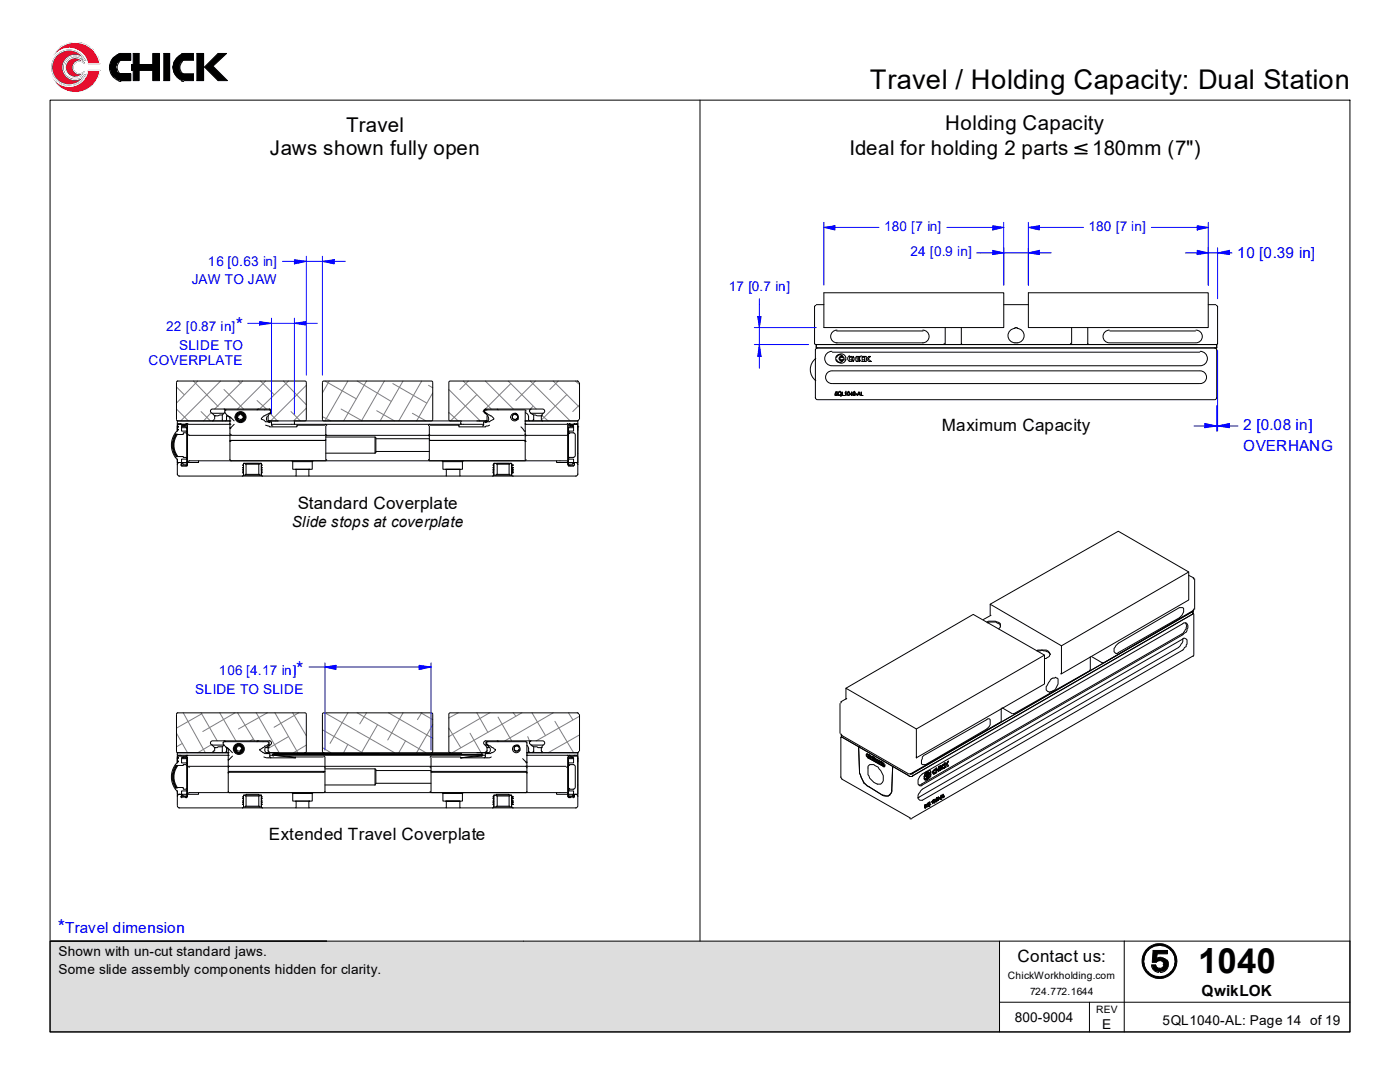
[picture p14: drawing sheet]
<svg xmlns="http://www.w3.org/2000/svg" width="279mm" height="216mm" viewBox="0 0 279 216" stroke-linecap="round" stroke-linejoin="round" font-family="sans-serif">
<defs><g id="words">
<text font-size="6.9" x="239.1" y="194.2">1040</text>
<text font-size="5.4" x="173.6" y="17.8">Travel / Holding Capacity: Dual Station</text>
<g font-size="4.1">
<text x="69.1" y="26.4">Travel</text>
<text x="188.6" y="25.9">Holding Capacity</text>
<text x="53.8" y="31">Jaws shown fully open</text>
<text x="169.5" y="31">Ideal for holding 2 parts</text>
<text x="217.9" y="31">180mm (7&quot;)</text>
</g>
<g font-size="3.7" fill="#00f">
<text x="47.1" y="66">*</text>
<text x="59.1" y="134.6">*</text>
<text x="11.5" y="186.3">*</text>
</g>
<g font-size="3.4">
<text x="188" y="86">Maximum Capacity</text>
<text x="59.4" y="101.6">Standard Coverplate</text>
<text x="53.7" y="167.6">Extended Travel Coverplate</text>
<text x="203" y="192">Contact us:</text>
</g>
<g font-size="3" fill="#00f">
<text x="246.9" y="51.5">10 [0.39 in]</text>
<text x="248.1" y="85.9">2 [0.08 in]</text>
<text x="248.1" y="89.9">OVERHANG</text>
<text x="13" y="186.3">Travel dimension</text>
</g>
<g font-size="3">
<text x="58.3" y="105.2">Slide stops at coverplate</text>
<text x="239.8" y="198.8">QwikLOK</text>
</g>
<g font-size="2.7" fill="#00f">
<text x="176.4" y="46.1">180 [7 in]</text>
<text x="217.3" y="46.1">180 [7 in]</text>
<text x="41.5" y="53">16 [0.63 in]</text>
<text x="181.7" y="51.1">24 [0.9 in]</text>
<text x="38.3" y="56.7">JAW TO JAW</text>
<text x="145.5" y="58.1">17 [0.7 in]</text>
<text x="33.2" y="66">22 [0.87 in]</text>
<text x="35.7" y="69.8">SLIDE TO</text>
<text x="29.6" y="72.8">COVERPLATE</text>
<text x="43.7" y="134.6">106 [4.17 in]</text>
<text x="38.9" y="138.5">SLIDE TO SLIDE</text>
</g>
<g font-size="2.7">
<text x="11.7" y="190.8">Shown with un-cut standard jaws.</text>
<text x="11.7" y="194.4">Some slide assembly components hidden for clarity.</text>
<text x="202.5" y="203.9">800-9004</text>
<text x="220" y="205.2">E</text>
<text x="232" y="204.6">5QL1040-AL: Page 14 of 19</text>
</g>
<g font-size="2">
<text x="201.2" y="195.4">ChickWorkholding.com</text>
<text x="205.6" y="198.6">724.772.1644</text>
<text x="218.8" y="202.2">REV</text>
</g>
</g></defs>
<!-- layer: Hatch -->
<g fill="none" stroke="#808080" stroke-width=".2">
<path d="M35.2 77.2l1.5 1.5M38.6 76l4.9 5.1M39.5 76l-4.3 4.4M44 76l-7.9 8M44.7 77.7l3.9 3.9M47.6 76l.5 .5M48.4 76l-5.6 5.6M51.3 79.9l1.9 1.7M52 76l2.7 2.7M53 76l-5.6 5.6M56.6 76l4.5 4.8M57.6 76l-5.8 5.6"/>
<path d="M61.1 76.9l-7.1 7.1M64.9 76l6.2 3.6M65.7 76l-1.4 2.4M69.4 76l-4.5 8M71.3 76l6.8 4.1M73.2 76l-4.6 8M76.7 76l-4.6 8M78.4 76.5l6.8 3.9M80.4 76l-4.5 8M84.2 76l-4.6 8M85.5 76.9l.9 .5M86.4 78.4l-3.3 5.6"/>
<path d="M89.6 77.7l6.2 6.3M92.5 76l5.5 5.6M93.5 76l-1.7 1.7M95.2 78.7l-5.3 5.3M96.9 76l5.5 5.6M101.4 76l5.6 5.6M101.9 76.5l-5.5 5.6M105.8 76l8 8M106.8 76l-3.8 3.9M110.4 76l5.3 5.3M111.4 76l-1.7 1.7M113.1 78.7l-5.1 5.1"/>
<path d="M114.8 76l.9 .7M35.2 81.6l2.4 2.4M40.1 82.1l1.9 1.9M42.2 82.3l-1.6 1.7M53.8 82.5l1.6 1.5M58.1 82.1l1.8 1.9M61.1 81.4l-2.5 2.6M64.3 83.1l1.7 .9M68.1 81.6l4.2 2.4M75.2 82l3.5 2M82.3 82.5l2.7 1.5M89.6 82.3l1.8 1.7"/>
<path d="M106.3 81.1l-.5 .5M108 82.8l1.4 1.2M115.7 80.8l-1.4 1.3M35.2 146.3l2.2 3.9M36.4 148.3l-1.2 .7M36.6 142.2l4.4 8M40.1 142.2l3.2 5.6M40.3 142.4l-5.1 2.9M42.3 148.5l-2.8 1.7M43.9 142.2l3.2 5.6M46.9 142.2l-6.4 3.8M47.4 142.2l3.4 5.6"/>
<path d="M50.5 147.5l-.5 .3M51.1 142.2l4.6 8M53.3 142.2l-5.7 3.3M54.9 142.2l4.5 8M57.6 147l-4.1 2.4M58.4 142.2l2.7 4.6M59.6 142.2l-4.9 2.9M61.1 148.7l-2.5 1.5M64.3 149.2l1.7 1M64.3 145.6l8 4.6M64.9 142.2l13.8 8M69.4 142.2l-3.5 6.1"/>
<path d="M69.4 148.5l-.8 1.7M71.3 142.2l13.7 8M73.2 142.2l-1.4 2.2M75.4 144.6l-3.3 5.6M77.6 142.2l8.8 5.1M80.4 142.2l-3 5.5M80.9 147.8l-1.3 2.4M84 142.2l2.4 1.4M84.2 142.2l-.9 1.4M86.4 144.6l-3.3 5.6M89.6 145.3l2.3 3.9M91.4 142.2l-1.8 1.1"/>
<path d="M93.8 146.3l2.2 3.9M95.2 142.2l2.2 3.9M97.2 149.9l-.5 .3M97.7 142.2l-8.1 4.8M99.4 143.1l2.7 4.7M102.4 142.2l.6 .7M104.1 142.2l-13.8 8M105.3 147l.4 .8M106.2 142.2l2.7 4.6M110.4 142.2l-9.6 5.6M110.7 143.9l3.8 6.3M113.5 142.2l.8 1.4"/>
<path d="M115.7 146.6l-6.3 3.6M115.7 142.9l-8.7 4.9"/>
</g>
<!-- layer: Visible Edges(ISO) -->
<g fill="none" stroke="#000" stroke-width=".2">
<path d="M164.4 58.4h35.9v7h-35.9zM205.2 58.4h35.9v7h-35.9zM35.2 76.4v7.3M35.4 76h25.4M35.5 76l-.3 .3M60.9 76l.2 .3M61.1 76.4v7.3M64.3 76.4v7.3M64.6 76l-.3 .3M64.7 76h21.3M86.1 76l.3 .3M86.4 76.4v7.3"/>
<path d="M89.6 76.4v7.3M89.8 76l-.2 .3M89.9 76h25.4M115.2 76l.3 .3M115.7 76.4v7.3M161.7 73.8a2.79 2.79 0 0 0 1.1 2.2M162.6 61.1v7.5M162.6 68.5l.2 .2M162.7 79.3l.2 .4 .3 .1M162.7 69.8v9.6M162.8 71.5a2.79 2.79 0 0 0-1.1 2.2M162.8 61l-.2 .2"/>
<path d="M162.9 68.7h79.9v.7h-79.9zM162.9 68.7h.1M162.9 60.8h1.5M163.2 69.4l-.4 .2-.1 .2M163.2 79.8h79.1M166 70.1a1.44 1.44 0 0 0-1.4 1.4 1.44 1.44 0 0 0 1.4 1.5M166 74a1.27 1.27 0 0 0-1.2 1.3 1.27 1.27 0 0 0 1.2 1.2M166.1 70.3h73.3M166.1 73h73.3M166.1 74h73.3M166.1 76.5h73.3M166.8 78.2h.3h-.3v.2l.3 .2v.3h-.5v-.2l.4 .2v-.3h-.4z"/>
<path d="M166.8 71.3a.76 .76 0 0 1 .8-.5 .76 .76 0 0 1 .7 .6 .43 .43 0 0 0-.6-.2 .43 .43 0 0 0-.1 .6 .43 .43 0 0 0 .7-.1 .75 .75 0 0 1-.7 .6 .75 .75 0 0 1-.8-.5M167 68.4h17.2M167 66h17.2M167 71.3a.93 .93 0 0 1 .9-.7 .93 .93 0 0 1 .9 .8M167 65.9a1.27 1.27 0 0 0-1.2 1.2 1.27 1.27 0 0 0 1.2 1.3M167.3 78.2l.3-.1v.1h.2l.2 .4-.2 .1v.2h.2l-.2 .2v-.2h-.5l-.2-.3zM167.3 78.2h.5v.5h-.2v.2l-.3-.2zM167.6 78.7h.1M168 78.2h.1v.7h.4h-.5zM168.1 71.4l-.3-.1-.2 .2 .2 .3 .3-.1M168.2 71.3a.42 .42 0 0 0-.6-.1 .42 .42 0 0 0 0 .7 .42 .42 0 0 0 .6-.1M168.3 71.2a.76 .76 0 0 0-1.2-.3 .76 .76 0 0 0 0 1.2 .76 .76 0 0 0 1.2-.2"/>
<path d="M168.3 71.5h.5M168.3 71.8h.5M168.7 78.4h.1M168.8 71.7a.93 .93 0 0 1-.9 .8 .93 .93 0 0 1-.9-.7M168.8 78.1v.8v-.5h-.1zM169.2 78.2l.1-.1 .2 .1v.7h-.3zM169.2 78.4l.3-.2v.5l-.2 .2-.1-.2zM169.5 72.1h.1M169.5 71.9l.1 .1M169.5 71a.59 .59 0 0 0-.3 .5 .59 .59 0 0 0 .3 .6M169.6 71.3h-.1M169.6 71.1h-.1"/>
<path d="M169.6 71.4v.3M169.7 71.8h.3v.3h-.3M169.7 71.1h.3v.2h-.3M170 78.2v.5h.2h-.2v.2v-.2h-.3zM170 78.2v.5h-.3zM170.2 78.4l.3-.3v.1h.2v.7h-.4l-.1-.2zM170.2 71.1h.1v.4h.6v-.4h.3v1h-.3v-.3h-.6v.3h-.1v-.3h-.2zM170.3 78.2h.2l.2 .4-.2 .3h-.2zM170.9 78.6h.1v.1h-.1zM171.4 78.2h.1l.2 .7-.2-.2h-.3v.2h-.2zM171.4 78.2l.1 .4h-.1zM171.4 71.1h.1v1h-.1z"/>
<path d="M171.9 78.2v.7h.3h-.3zM171.9 71a.59 .59 0 0 0-.4 .5 .59 .59 0 0 0 .4 .6M172 72.1h.1M172 71.8h.6v.3h-.6M172 71.1h.6v.2h-.6M172.1 71.9v.1M172.1 71.3h.1M172.1 71.1h-.1M172.1 71.4v.3M172.6 71.1h.3v1h-.3zM173.4 71.1h.3l-.5 .5 .7 .5h-.5l-.5-.5zM184.2 65.9a1.27 1.27 0 0 1 1.2 1.2 1.27 1.27 0 0 1-1.3 1.3"/>
<path d="M188.5 68.5l-.3 .2M188.6 65.4v3.2M191.9 65.4v3.2M191.9 68.5l.2 .2M200.3 60.8h4.9M202.5 65.4h.5M202.5 68.4h.5M202.6 65.5a1.44 1.44 0 0 0-1.4 1.5 1.44 1.44 0 0 0 1.4 1.4M202.9 65.5a1.44 1.44 0 0 1 1.5 1.5 1.44 1.44 0 0 1-1.5 1.4M213.7 68.5l-.3 .2M213.9 65.4v3.2M217.1 68.5l.2 .2"/>
<path d="M217.1 65.4v3.2M221.4 65.9a1.27 1.27 0 0 0-1.3 1.2 1.27 1.27 0 0 0 1.3 1.3M221.5 68.4h17.1M221.5 66h17.1M238.7 65.9a1.27 1.27 0 0 1 1.2 1.2 1.27 1.27 0 0 1-1.2 1.3M239.5 74a1.27 1.27 0 0 1 1.3 1.3 1.27 1.27 0 0 1-1.3 1.2M239.5 70.1a1.44 1.44 0 0 1 1.5 1.4 1.44 1.44 0 0 1-1.5 1.5M241.1 60.8h1.6M242.4 69.4l.4 .2v.3M242.7 68.7h.1M242.7 61l.3 .2M242.8 79.3v.2l-.4 .3"/>
<path d="M242.8 69.8v9.6M243 68.5l-.3 .2M243 61.1v7.5M35 86.7a4 4 0 0 0 0 4.2M35.1 91.3l.1-.2h1.4v.2h.5M35.1 86.7h.1M35.1 90.9l.1 .2zM35.2 86.7h.1M35.2 91.1h.1M35.2 83.7l.3 .3M35.2 86.6a3.8 3.8 0 0 0 0 4.4M35.3 86a4.1 4.1 0 0 0 0 5.7"/>
<path d="M35.4 94.6l.2 .3 .2 .1M35.4 84.6h.1M35.4 92.2l.1 .1M35.4 84.2v.5h10.5v-.2M35.4 84h10.5zM35.4 84.8v.2h.2v.2h-.2v.5h.2v.2h-.2v.1v-1M35.4 85.7h.2M35.4 85.2h.2zM35.4 91.6v3.1M35.4 84v.1M35.4 84.7v.2M35.5 86.6a3.6 3.6 0 0 0 0 4.4"/>
<path d="M35.5 84.7l-.1 .1M35.6 84.7h1.5M35.6 92.3h.3M35.8 92.3l-.4 .2v.2M35.8 84.5l-.2 .1M36 92.3l.2 .2M36 84.5l.2 .1M36.1 92.7l.2 .3-.1-.1M36.2 85v1h1.1M36.2 92.5v.3M36.2 85.3h1.1M36.3 84.8l-.1 .1"/>
<path d="M36.4 93h.7M36.4 85h.2zM36.6 92.5l.1 .1M36.6 85l.7 .2v1M36.6 92.6h.5M37.1 84.6h.2M37.1 86.4h-.5v.3h-1.4l-.1-.2M37.2 91.3l.2 .2M37.2 92.8v.1h-.1M37.2 86l.1 .1M37.2 85.3l.1 .1M37.3 91.6h-1.1v.7h.2v.3"/>
<path d="M37.3 84.7v.1h-.9M37.3 86.2h.1M37.3 91.6v.7h-.9M37.3 84.8l-.7 .2M37.3 92.3v.7h-1.1M37.3 86.2v5.4M37.3 91.5l-.1 .1M37.3 92.2l-.1 .1M37.4 92.9l-.1 .1M37.4 86.4l.2 .4 .2 .1M37.4 86.3l-.2 .2M37.4 92.3h2.2v-.4h18.7l.1 .2v1.5h.7v1.4h-23.4"/>
<path d="M37.4 84.8v8M37.5 84.5l-.2 .3M37.8 91.9h1.8M37.8 86.9h8.1M37.8 91.9l-.3 .2-.1 .3M42.4 81.6a.42 .42 0 0 0-.4 .4 .42 .42 0 0 0 .3 .4M42.5 81.6h11.3M42.7 83.7l-.3 .3M42.8 83h.1M44.4 82.8v1.2M44.7 81.6h.2v.2h8.9M44.7 82.5h-2.4l.5 .5v.7"/>
<path d="M44.9 82v.3l.5 .7M44.9 82.3l-.2 .2a.64 .64 0 0 1-.8 .3l-.4 .2h-.7M45.1 81.8l-.2 .2M45.2 83.1v.7l-.2 .2M45.3 82.8l-.1 .4M45.4 83l.5 .3v2M45.4 83l.5 .1 .8 .9M45.9 84v.1M45.9 85.3v6.5M45.9 87.9h.2l-.2 .2zM45.9 88.1h.1M45.9 84.7h.1"/>
<path d="M45.9 84h.1M45.9 84.6h.1M45.9 91.7l.2 .2M46.1 87.9h18.8h-18.8M46.1 86.9h18.8M46.1 91.9h18.8M46.1 86.7l-.2 .3M46.7 84.7l-.6 .6v.2h-.2v-.2M47.2 82.8h.2l.2-.3a.85 .85 0 0 1 1.2 .6 .87 .87 0 0 1-1 .9 .91 .91 0 0 1-.6-1.2zM47.6 83.5l-.2 .2M48.1 82.6l.5 .5-.3 .7h.1v-.1a.63 .63 0 0 0 .4-.8 .63 .63 0 0 0-.7-.4h-.5a1.11 1.11 0 0 0-.4 1.2h.2M48.1 82.6h-.3v.2a.54 .54 0 0 0-.4 .7h.2"/>
<path d="M48.1 82.6l.2 .2a.43 .43 0 0 1 .3 .5 .43 .43 0 0 1-.5 .4v.1l-.5-.3M48.4 92.8h.2M48.4 93.3h.2M48.4 93.6h.2M48.4 94h.2M48.4 94.3h.2M48.6 94.8v-.3l-.2-.2 .2-.2-.2-.1 .2-.2v-.2h-.2l.2-.1v-.2h-.2l.2-.2-.2-.3h.2v-.3h3.6v.3h.1l-.1 .2 .1 .3h-.1l.1 .3h-.1l.1 .4-.1 .1 .1 .2-.1 .2v.3M48.6 94.7l-.3 .3M48.9 92.5l.2 .2M48.9 92.5h-.3v2.3h3.6v-2.3h-.4M49.1 94.6l-.2 .2M49.1 92.5h2.5"/>
<path d="M49.1 92.6h2.5v2.1h-2.5zM51.6 81.6l-.3 .2M51.7 94.6l.2 .2M51.9 92.5l-.2 .2M52.2 92.8h.1M52.2 93.3h.1M52.2 93.6h.1M52.2 94h.1M52.2 94.3h.1M52.2 94.7l.2 .3M53 84.8l.8 .4h5.5v-.4h5.6M53.3 83.1a.76 .76 0 0 0-.1 .8 .76 .76 0 0 0 .7 .4"/>
<path d="M53.5 84h2M53.5 83.7l.3 .3M53.8 81.8l.2 .2M53.8 81.6a.42 .42 0 0 1 .4 .4 .42 .42 0 0 1-.3 .4M53.8 82.5h.1M53.8 84h7M53.8 82.5l-.3 .5v.7M54 82.2v.2M54 82v.3l-.2 .2-1.1 .5-.5 .5v.2l.5 .1a1.41 1.41 0 0 0 1.5 .4v.6M54.2 84.7h4.6M54.2 84.8l.2 .2M58.4 92.1h3.9"/>
<path d="M58.8 84.6h.1M58.8 84.2v.5h33.1v-.5M58.8 84h33.1M58.8 84v.1M58.9 93.6h2.9M59.1 95h2.5M61.1 83.7l-.2 .3M62.3 92.1l.2-.2h25.7l.2 .2v1.5h.7v1.4h-27.5v-1.4h.7zM64.3 83.7l.3 .3M64.7 84h21.3M64.9 86.7l.3 .3M64.9 84.7l.3 .2"/>
<path d="M65 85v6.8M65 87.7l-.1 .2h.1M65 90.4h9.8M65 87.2h9.8M65 86.9h20.7M65.2 91.7l-.3 .2M74.8 87.2v3.2M74.8 87.2l.2 .2v2.9l-.2 .1M75 90.1h10.7M75 87.5h10.7M85.5 91.7l.3 .2M85.7 85v6.8"/>
<path d="M85.7 87.7l.2 .2h-.2M85.8 86.7l-.3 .3M85.8 84.7l-.3 .2M85.9 84.8h5.7v.4h5.3l.8-.4M85.9 86.9h18.7M85.9 91.9h18.7M86.4 83.7l-.3 .3M88.4 92.1h3.9M88.9 93.6h2.9h-2.7M89.1 95h2.7M89.6 83.7l.2 .3M89.9 84h7"/>
<path d="M91.9 84.7h4.6M92.1 84v.1M92.1 84.6h.1M95.2 84h2.2M96.5 84.8l-.2 .2M96.9 82.5h.1M96.9 82.5l.5 .5M96.9 81.6h11.3M96.9 82.2v.2M96.9 81.8l-.2 .2M96.9 81.6a.42 .42 0 0 0-.4 .4 .42 .42 0 0 0 .3 .4M97 81.8h7.6"/>
<path d="M97 81.8l-.3 .2v.3l1.3 .7 .6 .5v.2a2.34 2.34 0 0 1-2.1 .5v.6M97 81.8h.1M97.2 83.7l-.3 .3M97.2 83v.7M97.4 83.1a.76 .76 0 0 1 .1 .8 .76 .76 0 0 1-.7 .4M98.4 92.8h.2M98.4 93.3h.2M98.4 93.6h.2M98.4 94h.2M98.4 94.3h.2M98.6 94.8v-.3l-.2-.2 .2-.2-.2-.1 .2-.2v-.2h-.2l.2-.1v-.2h-.2l.2-.2-.2-.3h.2v-.3h3.5v.3h.3l-.3 .2v.1l.3 .2h-.3v.2l.3 .1h-.3v.2l.3 .2-.3 .1 .3 .2-.3 .2v.3M98.6 94.7l-.3 .3"/>
<path d="M98.9 92.5h-.3v2.3M99 92.5l.2 .2M99.1 92.5h2.5M99.2 94.6l-.2 .2M99.2 81.6l.2 .2M99.2 92.6h2.4v2.1h-2.4zM101.7 94.6l.1 .2M101.8 92.5h.3v2.3h-3.5M101.8 92.5l-.1 .2M102.1 92.8h.3M102.1 93.3h.3M102.1 93.6h.3"/>
<path d="M102.1 94h.3M102.1 94.3h.3M102.1 94.7l.3 .3M102.3 82.8l.3-.2h.4v.2a.43 .43 0 0 1 .3 .4 .43 .43 0 0 1-.3 .5l-.2 .1-.5-.3zM102.8 82.5l.5 .3h-.2v-.2h-.3a.52 .52 0 0 0-.5 .5 .52 .52 0 0 0 .3 .6l.2 .1 .5-.3M103.3 83.5l.2 .2M104 85.2l.6 .8h.2M104.6 87.9h-18.7h18.7M104.6 87.9h.2v.2M104.7 81.8l.3 .2M104.7 86.7l.3 .3M104.8 84.6h.1"/>
<path d="M104.8 88.1h.1M104.8 88.1v3.7M104.8 82v4M104.8 84h10.5zM104.8 86.9h8.1M104.8 86v2.1M104.8 84.7h.2M104.8 84h.2M104.8 84v.1M104.9 82.3a.93 .93 0 0 1 .6 .9M105 91.7l-.3 .2M105.5 83.1v.7l.2 .2"/>
<path d="M106 82.5h2.4l-.4 .5v.7M106 81.6l-.3 .2v.3l.1 .4 .4 .1a2.99 2.99 0 0 0 1.8 .4M106.5 82.8v1h-.2v.2M108 83h.1M108 83.7l.3 .3M108.3 81.6a.42 .42 0 0 1 .4 .4 .42 .42 0 0 1-.3 .4M111.1 91.9h1.8M113 91.9l.3 .2 .2 .3M113.2 84.5l.3 .3M113.3 92.3h-2.2v-.4h-18.6l-.2 .2v1.5h-.5v1.4h23.2M113.3 84.8v8M113.5 92.9v.1"/>
<path d="M113.5 92.2v.1M113.5 84.7v.1h.8M113.5 86.2h.1M113.5 91.6h1v.7h-.2v.3M113.5 85.3v6.3M113.5 91.6v.7h.8M113.5 84.8l.6 .2M113.5 92.3v.7h1M113.5 86.3l.2 .2M113.5 86.4l-.3 .4-.2 .1M113.5 86v.1M113.5 85.3v.1"/>
<path d="M113.6 84.6h.2M113.6 92.6h.5M113.6 86.4h.9M113.6 91.3h.9M113.7 92.8l-.1 .1h.2M113.7 91.3h-.2v.3M113.8 93h.5M113.8 84.7h1.3M114.1 85l-.6 .2v.1h1M114.1 85h.2zM114.3 92.5l-.1 .1M114.4 86.4l.4 .2v.2"/>
<path d="M114.4 84.8l.1 .1M114.5 85v1h-1M114.6 92.7l-.2 .3 .1-.1M114.6 92.5v.3M114.7 92.3l-.2 .2M114.7 84.5l-.2 .1M114.8 90.8l-.2 .4-.2 .1M114.8 92.3h.3M114.8 86.9v3.9M114.9 84.5l.2 .1M114.9 92.3h.2l.2 .4M115.2 84.7l.1 .1"/>
<path d="M115.3 84.7v.2M115.3 84v.1M115.3 94.6l-.2 .3-.2 .1M115.3 84.8v7.5M115.3 85.2h.1M115.3 85.7h.1M115.3 84.2v.5h-10.3l-.2-.2M115.3 85v9.7M115.3 92.2l-.1 .1M115.3 84.6h.1M115.5 83.7l-.3 .3M237.2 114.8l1.1 .5"/>
<path d="M237.2 114.1l-25.4 14.8M238.1 115.4l.2 .2M238.4 115.5v6.1M168.8 139.5v-2.2l14.1 8.2v5.7v-.2M168.8 137.3l25.4-14.7 14.2 8.1v5.8l-25.5 14.7M169 139.4l-1.2 .6M196.9 124.1a2.94 2.94 0 0 1 2.7 .4v.1a.64 .64 0 0 1-.3 .9M197.1 124.3a2.75 2.75 0 0 1 2.4 .2l.1 .5M197.6 122.8v-2.2l14.2 8.3v5.6h-.1M197.6 120.6l25.6-14.6 14 8.1v5.6l-25.4 14.8M197.8 122.8l-1.5 .8M206.9 129.9l.2-.2h.7a1.42 1.42 0 0 1 1.8 .9l-.3 .5-.5 .3h-.4"/>
<path d="M207.1 129.9h.2a2.22 2.22 0 0 1 2.3 .7M208.4 130.7l-25.5 14.8M209.8 135.5l.9-.4a1.08 1.08 0 0 1 .3 1.7 1.49 1.49 0 0 1-1.4 1.2l-.1 .2-.2-.2a.67 .67 0 0 1-.6-.5 .67 .67 0 0 1 .3-.7zM217.6 133.5l-.1 .2M217.6 133.8l-15.2 8.6M217.6 131.1v2.3M217.9 131.1l2.1 1.1M219.9 132.2h.3M223 128.5l12.4-7.3h.7a1.47 1.47 0 0 1-.7 2.1l-12.2 6.9a.5 .5 0 0 1-.7 .1 .5 .5 0 0 1-.2-.6v-.3zM236.1 127.5a2.06 2.06 0 0 1-.9 1.7l-52 30M236.6 124.3l.3 .7-.8 1.5-52.4 30.1h-.3M238.1 130.9l-56.1 32.3"/>
<path d="M238.1 122.4l.2 .3M238.3 121.8l-18 10.4M238.3 122.8v7.8M238.3 121.5l-.2 .2M238.3 130.6l-.3 .4M35 152.9a4 4 0 0 0 0 4.3M35.1 157.3l.1-.2h1.4v.4h.5M35.1 157.1h.1zM35.2 152.7l-.1 .2M35.2 152.7h.1M35.2 157.1h.1M35.2 142.6v7.3"/>
<path d="M35.2 149.9l.3 .3M35.2 152.8a3.8 3.8 0 0 0 0 4.4M35.3 152.2a4.1 4.1 0 0 0 0 5.7M35.4 158.4l.1 .1M35.4 150.6v.1M35.4 150.2h10.2M35.4 150.9v.3h.2v.2h-.2v.5h.2l-.2 .3v-1M35.4 151.9h.2M35.4 151.4v-.2h.2h-.2h.2h-.2v.9M35.4 150.2v.5h10.2M35.4 157.8v2.9M35.4 142.2h25.4"/>
<path d="M35.4 150.2v.1M35.4 150.9v.2M35.5 152.8a3.6 3.6 0 0 0 0 4.4M35.5 142.2l-.3 .3M35.5 150.9l-.1 .1M35.6 150.9h1.5M35.6 158.5h.3M35.8 158.5l-.4 .2v.2M35.8 150.7l-.2 .1M36 158.5l.2 .3M36 150.7l.2 .1M36.1 158.9l.2 .3"/>
<path d="M36.2 158.9l.1 .1M36.2 151.2v1h1.1M36.2 158.7v.3h1.1M36.3 151l-.1 .1M36.4 159h.7v.2M36.4 158.5h.9v.7M36.6 158.8h.1M36.6 158.8h.5M37.1 159.1h.2M37.1 150.8h.2M37.1 152.6h-.5v.1h-1.5M37.2 158.8l.1 .1"/>
<path d="M37.2 157.3l.2 .3M37.2 152.2l.1 .1M37.2 151.4l.1 .1M37.3 157.8h-1.1v.7h.2v.3M37.3 157.6h.1M37.3 150.9v.1h-.9M37.3 151.6v.6M37.3 157.6v.7M37.3 158.3h.1M37.3 151h-.7l-.2 .2h.9v.2h-1.1M37.3 152.2v5.4M37.3 157.7l-.1 .1"/>
<path d="M37.3 158.4l-.1 .1M37.4 158.9l-.1 .1M37.4 152.7l.1 .2 .3 .2M37.4 152.5l-.2 .2M37.4 158.5h2.2v-.3h18.7l.1 .1v1.6h.7v1.3h-23.4M37.4 151v7.5M37.4 158.5v.5M37.5 150.7l-.2 .3M37.8 158.2h1.8M37.8 152.9h7.8M37.8 158.2l-.3 .1-.1 .3M42.4 147.8a.42 .42 0 0 0-.4 .4 .42 .42 0 0 0 .3 .5"/>
<path d="M42.5 147.8h11.3M42.7 149.8l-.3 .2M42.8 149.2l1.1-.2a.64 .64 0 0 0 .8-.3h-2.4l.5 .5v.7M42.8 149.2h.1M44.4 149v1.2M44.5 148.2v.3l.5 .5M44.7 148h8.8M44.7 147.8l.3 .2M44.8 148l-.3 .3M45 149l.6 .5v2.1M45 149l1.4 1.2M45.2 149.4v.6h-.2v.2"/>
<path d="M45.2 149.3v.1M45.5 150.2l.1 .1M45.6 154.3v3.7M45.6 151.6v2.5M45.6 154.1l.1-.2h19.2l-.2 .2h-19.1v.2M45.6 150.7h.1M45.6 150.2h.1M45.6 154.1v.2M45.6 157.9l.2 .3M45.6 150.6l-.1 .1M45.7 152.9h18.8M45.7 158.2h18.8"/>
<path d="M45.8 152.9l-.2 .3M46.4 150.9l-.8 .8v-.1M47.1 148.8h.1v-.1a.91 .91 0 0 1 1.2 .5 .78 .78 0 0 1-.4 .9 .78 .78 0 0 1-.9-.2v-.2a.42 .42 0 0 1 0-.7zM47.2 149.7l-.1 .2M47.9 148.8v.2h.2a.48 .48 0 0 1 .2 .5 .48 .48 0 0 1-.4 .4v.1h.2v-.1a.63 .63 0 0 0 .3-.8 .63 .63 0 0 0-.6-.4h-.6l-.1 .3a.42 .42 0 0 0 0 .7v.2M47.9 148.8l-.7 .2-.1 .4 .1 .3M47.9 148.8a.54 .54 0 0 1 .4 .7h-.2l-.2 .4h-.5l-.2-.2M48.4 159h.2M48.4 159.3h.2M48.4 159.9h.2M48.9 158.7l.2 .2M48.9 158.7h-.3v2.3h3.6v-2.3h-.4"/>
<path d="M49.1 158.8h2.5v2.1h-2.5zM49.1 158.7h2.5M51.6 147.8h-.3v.2M51.9 158.7l-.2 .2M52.2 159h.1M52.2 159.3h.1M52.2 159.9h.1M52.7 151l.5 .2h5.7M53 149.1a.76 .76 0 0 0-.1 .8 .76 .76 0 0 0 .7 .5M53.4 148l.3 .3M53.5 149.2h-.3l.5-.5h.1l-.3 .5v.7M53.5 149.2h.1"/>
<path d="M53.5 149.8l.3 .2M53.7 148.4l-.1 .2M53.7 148.2v.3h-.2v.2l-.7 .1v.2l-1 .5v.2l1 .7h1v.6M53.8 147.8a.42 .42 0 0 1 .4 .4 .42 .42 0 0 1-.3 .5M53.8 150.7h.7M53.8 151l.3 .2M54.6 150.5v.2M54.6 150.4l-.2 .2 .2 .3M54.7 150.7l4.2 .3v.2zM54.7 150.4h21v.1h-21M55.5 150.7h41.4M55.5 150.2h-2.3h44.3h-2.3"/>
<path d="M58.4 158.3h3.9M58.6 150.5h16.4M58.6 150.4h33.5v.1M58.9 159.9h2.9M60.9 142.2l.2 .3M61.1 149.9l-.2 .3M61.1 142.6v7.3M62.3 158.3l.2-.1h25.7l.2 .1v1.6h.7v1.3h-27.5v-1.3h.7zM64.3 142.6v7.3M64.3 149.9l.3 .3M64.5 151h-5.6v.2M64.6 152.9l.3 .3"/>
<path d="M64.6 150.9l.3 .2M64.6 142.2l-.3 .3M64.7 142.2h21.3M64.9 157.9l-.3 .3M64.9 151.2v6.8M64.9 156.6h9.9M64.9 153.4h9.9M64.9 152.9h21.1M74.8 153.4v3.2M74.8 153.4l.2 .2v2.7M75 150.5h21zM75 156.3l-.2 .3"/>
<path d="M75 156.3h11M75 153.8h11M85.9 157.9l.2 .3M86 151.2v6.8M86.1 152.9l-.2 .3M86.1 150.9l-.2 .2M86.1 142.2l.3 .3M86.2 151h5.7v.2M86.2 152.9h18.8M86.2 158.2h18.8M86.4 149.9l-.3 .3M86.4 142.6v7.3"/>
<path d="M88.4 158.3h3.9M88.9 159.9h2.9h-2.7M89.6 142.6v7.3M89.6 149.9l.2 .3M89.8 142.2l-.2 .3M89.9 142.2h25.4M91.9 151.2h.1M96 150.7l-4.1 .5M96.1 150.5v.2M96.1 150.4l.3 .2-.3 .3M96.2 150.9l-4.3 .3M96.9 151l-.3 .2"/>
<path d="M96.9 147.8h11.3M96.9 147.8a.42 .42 0 0 0-.4 .4 .42 .42 0 0 0 .3 .5M97.2 149.8l-.3 .2M97.2 148h7.8M97.2 148l-.2 .2v.3h.2v.2h.3v.1a.54 .54 0 0 1 .7 .4l.7 .3a1.55 1.55 0 0 1-1.4 .9h-.6v.6M97.2 148h.1M97.2 149.2h.3M97.2 149.2h.1M97.2 148.4l.1 .2M97.3 148l-.3 .3M97.7 149.1a.76 .76 0 0 1 .1 .8 .76 .76 0 0 1-.7 .5M97.7 149.2l-.5-.5h-.3l.3 .5v.7"/>
<path d="M98 151l-.3 .2h-5.8M98.4 159h.2M98.4 159.3h.2M98.4 159.9h.2M98.9 158.7h-.3v2.3M99 158.7l.2 .2M99.1 158.7h2.5M99.2 147.8h.2v.2M99.2 158.8h2.4v2.1h-2.4zM101.8 158.7h.3v2.3h-3.5M101.8 158.7l-.1 .2M102.1 159h.3"/>
<path d="M102.1 159.3h.3M102.1 159.9h.3M102.8 148.8a.57 .57 0 0 1 .8 .3 .57 .57 0 0 1-.3 .8h-.5a.85 .85 0 0 1 0-1.1zM103.1 148.7h.4l.1 .3a.85 .85 0 0 0-1 0v.7h.2v.2h.5l.2-.2M103.5 149.7h.3M104.3 151.4l.7 .7v.1h.2v-.1M104.9 148l.3 .3M104.9 152.9l.3 .3M105.2 148.7l.3 .7M105.2 157.9l-.3 .3M105.2 154.1l-.2-.2h-19v.2h19.2v.2M105.2 154.3v3.7"/>
<path d="M105.2 148.2v3.9M105.2 150.2h10.1M105.2 150.7h.1M105.2 150.2h.1M105.2 152.9h7.7M105.2 152.1v2.2M105.2 150.6v.1M105.2 150.2v.1M105.5 149.4v.6h.2v.2M106 148.7h2.4l-.4 .5v.7M106 147.8a.43 .43 0 0 0-.3 .5 .43 .43 0 0 0 .5 .4v.1l.3 .2 1.5 .2M106.5 149v1h-.2v.2"/>
<path d="M108 149.2h.1M108 149.8l.3 .2M108.3 147.8a.42 .42 0 0 1 .4 .4 .42 .42 0 0 1-.3 .5M111.1 158.2h1.8M113 158.2l.3 .1 .2 .3M113.2 150.7l.3 .3M113.3 158.5h-2.2v-.3h-18.6l-.2 .1v1.6h-.5v1.3h23.2M113.3 151v7.5M113.3 158.5v.5M113.5 158.9v.1M113.5 157.7v.1M113.5 158.4v.1"/>
<path d="M113.5 150.9v.1h.8M113.5 157.6h.1M113.5 157.8h1v.7h-.2v.3M113.5 151.6v6M113.5 157.6v.7M113.5 151h.6l.2 .2h-.8v.2h1M113.5 159h1M113.5 152.5l.2 .2M113.5 152.7l-.1 .2-.4 .2M113.5 152.2v.1M113.5 151.4v.1M113.6 158.8h.5"/>
<path d="M113.6 152.6h.9M113.6 157.5h.9M113.6 159.1h.2M113.6 150.8h.2M113.7 157.3l-.2 .3M113.7 158.8l-.1 .1M113.8 150.9h1.3M114.3 159h-.5v.2M114.3 158.5h-.8v.7M114.3 158.8h-.1M114.4 152.6h.2l.2 .4M114.4 151l.1 .1"/>
<path d="M114.5 158.9l-.1 .1M114.5 151.2v1h-1M114.6 158.9l-.2 .3M114.6 158.7v.3M114.7 158.5l-.2 .3M114.7 150.7l-.2 .1M114.8 157.1v.2l-.4 .2M114.8 153.1v3.9M114.8 158.5h.3M114.9 150.7l.2 .1M114.9 158.5l.2 .1 .2 .3M115.2 142.2l.3 .3"/>
<path d="M115.2 150.9l.1 .1M115.3 150.9v.2M115.3 150.2v.1M115.3 150.9v7.4M115.3 151.2v.9M115.3 151.9h.1M115.3 151.2v.2M115.3 150.2v.5h-10.1M115.3 151.2v9.5M115.3 158.4l-.1 .1M115.3 150.6v.1M115.5 149.9l-.3 .3"/>
<path d="M115.7 142.6v7.3M167.6 140.4v5.9M167.8 146.6l13.6 7.8M167.8 147.2v7.9M167.8 146.4l.1 .2M167.8 155l.2 .4M167.9 140.1l-.1 .2M167.9 146.9l-.1 .3M168 155.4l13.7 7.8M171.5 149l-.1 .2 .1 4.7a4.5 4.5 0 0 0 1.9 3.1l2.7 1.7h.3a1.02 1.02 0 0 0 1.1-.1 1.02 1.02 0 0 0 .5-1l.1-4.4M173.1 150.4l-.2 .3 .3 .5M173.2 150.5l3.1 1.7a.54 .54 0 0 1 .3 .7h-.2v.2l-.1-.2"/>
<path d="M173.2 150.5l-.1-.1a.5 .5 0 0 0 .1 .8M173.2 150.5h.2v.2l-.2-.2-.1 .4 .5 .3M173.2 151.2l3.1 1.7M173.4 152.7l.2-.1h.3a2.09 2.09 0 0 1 1.5 .8 2.08 2.08 0 0 1 .5 2.9 1.47 1.47 0 0 1-2-.7l-.2-.2a2.53 2.53 0 0 1-.5-2.2v-.3zM173.4 150.5v.2h.2h-.2v.3v-.3h.2v.3M173.4 151.2h.2l-.2-.2v.2h.3M173.6 151h.1zM173.6 150.7v.2zM173.6 150.7h.1M173.6 150.7l.1 .3h-.1zM173.6 151h.1M173.7 151h.1"/>
<path d="M173.7 151.2v.2v-.2v.2l.4 .2v-.4l.1 .2v.2h-.1l.5 .1M173.7 151.4h.1M173.7 151.2h.1M173.7 150.9l.4 .1-.4-.1v.5M174.2 151l.4 .2-.5-.2h.1h-.1l.1 .4-.1-.4v.2h.1M174.4 151.4l.5 .2-.3-.2v.5v-.2M174.4 151.4v.2zM174.4 151.4h.1M174.4 151.4v.3v-.1M174.4 151.7h.2zM174.4 151.2v.2l.2-.2v.2h-.2M174.6 151.7v.2v-.2v.2l.3 .2"/>
<path d="M174.9 151.6v.1zM174.9 151.6h.1M174.9 151.6v.3v-.2M174.9 151.9v.2zM174.9 151.9h.1M174.9 151.9v.2M175.1 151.7h.2h-.4v.4l.5 .1v.2v-.2M175.3 151.9v.2v-.4l.1 .4h.2M175.3 152.2h.1h-.1v-.1v.1h.3h-.2M175.3 151.7h.1v.2zM175.4 151.9l.2 .2h-.2zM175.4 152.1h.2z"/>
<path d="M175.4 152.2h.2zM175.4 151.7v.2M175.6 151.9l.3 .2-.3-.2v.5l.3 .2v-.2M175.6 152.1h.1M175.6 152.2h.1M175.9 152.4v.2v-.2v.2h.2h-.2h.2h-.2v.1l.5 .2M175.9 152.2v-.1v.1M175.9 152.1h.1M175.9 152.1v.3v-.2M175.9 152.2v.2zM176.1 152.2h-.2h.2h-.2h.2h-.2v.2M176.1 152.4h.2l-.4-.2 .4 .2h-.2h.2v.2v-.2"/>
<path d="M176.3 152.9h.1M176.3 152.4v.3h.1h-.1zM176.3 152.7l.1 .2v-.2M176.4 152.7v.2M177.5 158.7h.1M178.1 152.9v.3zM181.5 154.4h.2M183.2 159.2h.1M183.7 154.8l.4-.4 52-29.9a.6 .6 0 0 1 .8 0 .85 .85 0 0 1 0 1 .91 .91 0 0 1-.7 1l-52.1 30.1a.5 .5 0 0 1-.7 .1 .5 .5 0 0 1-.2-.6v-.5zM183.7 157.8l.4-.3 52.1-30.2 .7 .4v.8l-.2 .2v.3l-.3 .2-.3 .5-52 30a.78 .78 0 0 1-.9-.4 .78 .78 0 0 1 .2-1zM184.4 150.7l12.5-7.1a.42 .42 0 0 1 .7 0 1.79 1.79 0 0 1-.7 1.9l-12.2 7.1h-.6a1.54 1.54 0 0 1 .3-1.9zM184.4 155.4h.2"/>
<path d="M184.6 155.4h.1M184.9 155.1h.1M185.3 154.8l-.2 .3h-.2M185.3 154.9l-.4 .5h-.3M185.4 154.1h-.1a.54 .54 0 0 0-.7 .3M185.4 154.3l.4-.2v.2l-.4 .1M185.4 154.6l-.3 .5h-.2v-.7l.4-.1 .1 .1-.1-.3-.2 .2a.68 .68 0 0 0-.5 1v.1a.88 .88 0 0 0 .8-.6l-.1 .3h-.4l-.2-.2 .2-.5 .5-.1h-.3l-.4 .5 .2 .3M185.4 154.6l-.1 .3h-.2v-.3l.2-.2h.1l-.3 .2v.3M185.4 154.6a.68 .68 0 0 1-.3 .7 .68 .68 0 0 1-.7 0l.2 .3a1.16 1.16 0 0 0 1.2-1.2l-.2 .5-.3 .4a.54 .54 0 0 1-.7 .3M185.4 154.4h.1M185.4 154.3h.1M185.6 153.8l.2 .3"/>
<path d="M185.8 154.3v-.4l-.2-.1-.7 .1-.5 1 .3-.6 .7-.2v.3M185.8 154.4l-.4 .2M186.1 159.7l-.2 .3M186.1 159.7v.7v-.5M186.1 159.9h.1M186.1 159.9l-.2 .1M186.1 159.7v.7M186.3 153.8h.1l-.1 .1 .1 .4v-.2h-.1zM186.4 159.5h.2v.5l-.3 .2v-.5zM186.4 159.5l-.1 .4 .1-.4 .2 .4M186.4 159.5h.1M186.4 154.1h.4v.2"/>
<path d="M186.4 153.6a.43 .43 0 0 0-.3 .4 .43 .43 0 0 0 .3 .4h-.1M186.4 153.8l.4-.2zM186.4 153.6h.1M186.4 153.6l.4-.2v.2M186.6 159.5v.5l-.3 .2M186.6 159.9l-.2 .3h-.1v-.3l.1 .3M186.6 154.1v.2h.2l-.4 .1 .2-.1M186.6 159.9h.2M186.6 153.4v.2M186.8 159.3h.1l-.1 .6zM186.9 159.2v.8v-.1h-.3zM186.9 159.3v.6h-.1"/>
<path d="M186.9 159.7l-.1 .2M186.9 159.3v.4M186.9 153.8v.3zM186.9 153.2v.4v-.4h-.1v1.1l.1-.2h-.1M186.9 153.6h.1M187.1 159.2v.3zM187.1 159.2h.2zM187.1 159.7h.1M187.3 159l.2 .2v.3l-.4 .2v-.5zM187.3 159.2v.5h-.2v-.2v.2M187.3 159l.2 .3M187.3 159.2h.1"/>
<path d="M187.3 153.6l-.4 .2 .4-.2v.3l.2-.1-.2 .1M187.5 159.3l.1-.1v.1zM187.5 159.3l-.2 .4h-.2M187.5 152.9v.9v-.9h-.2v.5l-.4 .2M187.6 159.2v.1h-.1M187.6 159.3h.1M187.8 158.7h.2l.1 .5-.1-.2-.2 .2v.3h-.2zM187.8 158.8h.2M187.8 158.8v.4M187.8 159.5h.1M187.8 152.7v.9v-.9h-.2v1.1l.2-.2h-.2M188 159l-.2 .2v.3h-.2"/>
<path d="M188 158.7l.1 .5M188 158.8h.1M188 158.8l-.2 .4M188 159h.1M188 152.9l.1-.2-.1 .4h.1v.1zM188.1 158.5h.2v.5l.2-.2v.2l-.4 .2zM188.1 159.2h.1M188.1 153.4l.4-.2zM188.1 152.6l-.3 .5 .2 .3h.1h-.1M188.1 152.7h.1M188.1 152.6h.1M188.3 158.5v.5"/>
<path d="M188.5 159h.1M188.5 152.4v.2l-.4 .1 .4-.1v-.2l-.4 .2M188.5 159l-.4 .2M188.6 152.2v.9h.2l-.3 .1M188.6 153.1h-.1v.1v-.1l-.4 .1M188.8 153.1v-.9h-.3v1M189 152.4l.3 .3-.2 .2 .2-.2M189.3 151.9l-.3 .5 .3-.5M189.3 151.9h-.2l-.3 .7 .3 .3M199.6 144.1l-17.9 10.3h.3l56.1-32.3v-.2v.5l-.2 .2-55.9 32.3h-.5l-13.5-7.7v-.6M199.8 141.4v2.4M199.8 143.8l-.1 .3"/>
<path d="M200 141.2l2 1.2M202.1 142.4h.3M35.4 160.8v.2l.4 .2M48.4 160.2h.2M48.4 160.5h.2M48.6 161v-.5h-.2l.2-.1v-.2h-.2l.2-.2v-.1h-.2l.2-.4-.2-.2h.2v-.1l-.2-.2h.2v-.3h.5v-.2h2.5v.2h.6v.3h.1l-.1 .2v.1h.1l-.1 .2 .1 .4h-.1l.1 .3h-.1l.1 .3h-.1v.5M48.6 161l-.3 .2M49.1 160.8l-.2 .2M51.7 160.8l.2 .2M52.2 160.2h.1M52.2 160.5h.1M52.2 161l.2 .2"/>
<path d="M59.1 161.2h2.5M89.1 161.2h2.7M98.4 160.2h.2M98.4 160.5h.2M98.6 161v-.5h-.2l.2-.1v-.2h-.2l.2-.2v-.1h-.2l.2-.4-.2-.2h.2v-.1l-.2-.2h.2v-.3h.5v-.2h2.5v.2h.5v.3h.3l-.3 .2v.1h.3l-.3 .2v.2l.3 .2h-.3v.1l.3 .2h-.3v.2l.3 .1h-.3v.5M98.6 161l-.3 .2M99.2 160.8l-.2 .2M101.7 160.8l.1 .2M102.1 160.2h.3M102.1 160.5h.3M102.1 161l.3 .2M115.3 160.8l-.2 .3-.2 .1"/>
<path d="M181.6 163.3h.4M184.6 160.9h.1v-.2l.2 .2-.2 .3h-.1v-.2M184.6 161h.1M184.6 160.9h.1v.3h-.1v-.2M184.6 160.7l.3-.2h-.3v.5v-.1M184.6 160.9h.1M184.6 160.7h.1M184.6 161.2h.1M184.6 160.7v.2M184.7 160.7l.2 .2-.2 .3h-.1v-.2M184.7 160.9h.1M184.9 160.5l-.3 .2v.3"/>
<path d="M184.9 160.5h.1M185.1 160.9h.3M185.1 160.9h.1M185.3 160.2h.1v.5M185.3 160.2a.48 .48 0 0 0-.4 .4 .48 .48 0 0 0 .2 .4l.3-.1M185.3 160.9h.1M185.3 160.4h-.2l-.2 .3v.2h.2M185.3 160.2l.1 .3-.1 .2 .1-.2-.3-.1-.2 .3 .4 .2M185.3 160.4h.1M185.4 160h.2v.5h.2l-.4 .2zM185.4 160.7h-.1v.2M185.4 160.9h.1"/>
<path d="M185.4 160.7v.2M185.6 160v.5M185.8 160.5h.1M185.8 160.5l-.4 .2M185.9 160h.1M186.4 160.2h.1"/>
<circle cx="48" cy="83.2" r=".93"/>
<circle cx="48" cy="83.2" r=".76"/>
<circle cx="48" cy="83.2" r="1.1"/>
<circle cx="102.7" cy="83.2" r=".76"/>
<circle cx="47.7" cy="149.4" r=".93"/>
<circle cx="47.7" cy="149.4" r=".76"/>
<circle cx="47.7" cy="149.4" r="1.1"/>
<circle cx="103" cy="149.4" r=".76"/>
</g>
<!-- layer: TITLE BLOCK HATCH -->
<g fill="#000">
<path d="M22.7 11.3l1-.6h2.4v1.3h-2.1l-.1 .2a1.95 1.95 0 0 0-.7 1.3l.2 .2a.59 .59 0 0 0 .5 .9v.1h2.2v1.4h-2.4l-.5-.4a1.9 1.9 0 0 1-1.2-1.6l-.2-.2v-.4a3.4 3.4 0 0 1 .9-2.2z" fill-rule="evenodd"/>
<path d="M26.6 10.7h1.2v2.2h2.7v-2.2h1.3v5.4h-1.3v-2h-2.7v2h-1.2v-2h-.4v-1.2h.4z" fill-rule="evenodd"/>
<path d="M32.7 10.7h1.2v5.4h-1.2z" fill-rule="evenodd"/>
<path d="M35.4 11.3l.8-.6h2.4v1.3h-2a1.85 1.85 0 0 0-.4 2.6h.2v.1h2.2v1.4h-1.9a2.09 2.09 0 0 1-1.5-.9l-.3-.3a.97 .97 0 0 1-.4-1l-.1-.4v-.3l.1-.2a2.06 2.06 0 0 1 .9-1.7z" fill-rule="evenodd"/>
<path d="M39.3 10.7h1.3v5.4h-1.3z" fill-rule="evenodd"/>
<path d="M40.8 13.4l2.7-2.7h1.7l-2.7 2.5 2.9 2.9h-1.9z" fill-rule="evenodd"/>
</g>
<path d="M10.3 15.1a3.1 3.1 0 0 0 1.7 1.7 3.7 3.7 0 0 0 5.1-1.6l.5-1.1h2.4a2.71 2.71 0 0 1-.7 1.6 4.6 4.6 0 0 1-5.8 2.4 4.7 4.7 0 0 1-3-2.5z" fill-rule="evenodd" fill="#f00"/>
<path d="M11.5 10.8a3.5 3.5 0 0 1 4.6 0l.7 .9-.4-.2a2.16 2.16 0 0 0-2.3-.3 2.19 2.19 0 0 0-1.4 2.2 2.29 2.29 0 0 0 1.2 2.1 2.29 2.29 0 0 0 2.4-.1l.5-.3a2.96 2.96 0 0 1-2.7 1.7h-.7a2.65 2.65 0 0 1-2.4-1.4l-.3-.7a2.99 2.99 0 0 1 .1-3z" fill-rule="evenodd" fill="#b01c2e"/>
<path d="M13.7 11.9a1.88 1.88 0 0 1 2.9 .3l.3 .3h-.1a.54 .54 0 0 0-.7-.3 .42 .42 0 0 0-.7 0h-.3v.2a1.02 1.02 0 0 0-.5 1.3l.1 .5 .4 .2v.2a1.31 1.31 0 0 0 1.5-.2h.2a1.61 1.61 0 0 1-1.6 1 2.04 2.04 0 0 1-2-1.2 2.04 2.04 0 0 1 .5-2.3z" fill-rule="evenodd" fill="#f00"/>
<g fill="#e60d2e">
<path d="M10.5 11.3l-.3 .9zM12.2 9.1l-1 1.1-.5 .6-.2 .5a4.3 4.3 0 0 1 2.5-1.6 3.4 3.4 0 0 1 3.4 1 4.4 4.4 0 0 1 1.2 2h2.4l-.4-1.4-.5-.6a4.5 4.5 0 0 0-4.7-2.2h-.5z" fill-rule="evenodd"/>
<path d="M10.3 15.1a3.1 3.1 0 0 0 1.7 1.7 3.7 3.7 0 0 0 5.1-1.6l.5-1.1h2.4a2.71 2.71 0 0 1-.7 1.6 4.6 4.6 0 0 1-5.8 2.4 4.7 4.7 0 0 1-3-2.5z" fill-rule="evenodd"/>
</g>
<path d="M13.7 11.9a1.88 1.88 0 0 1 2.9 .3l.3 .3h-.1a.54 .54 0 0 0-.7-.3 .42 .42 0 0 0-.7 0h-.3v.2a1.02 1.02 0 0 0-.5 1.3l.1 .5 .4 .2v.2a1.31 1.31 0 0 0 1.5-.2h.2a1.61 1.61 0 0 1-1.6 1 2.04 2.04 0 0 1-2-1.2 2.04 2.04 0 0 1 .5-2.3z" fill-rule="evenodd" fill="#b01c2e"/>
<path d="M10 187.8h189.5v18.1h-189.5z" fill-rule="evenodd" fill="#ddd"/>
<g fill="#000">
<path d="M230.1 189.7h2.9v.6h-2l-.2 .9h.2a1.53 1.53 0 0 1 2 .5 1.52 1.52 0 0 1-1.4 2.2h-.5a1.1 1.1 0 0 1-1.1-1l-.2-.4h.8l.2 .4a.85 .85 0 0 0 1.2 .1v-.1h.2a.91 .91 0 0 0-.6-1.2h-.3l-.5 .3h-.8z" fill-rule="evenodd"/>
<path d="M229.4 189.3l-.6 .9a1.56 1.56 0 0 0-.4 1.3l-.1 .4 .1 .3a2.66 2.66 0 0 0 1.4 2.2 1.56 1.56 0 0 0 1.3 .3l.4 .2 .3-.2a2.06 2.06 0 0 0 1.7-.8l.3-.2a3.7 3.7 0 0 0 .6-2.9l-.6-1-.3-.1-.2-.4a3.7 3.7 0 0 0-2.8-.5zM229.3 189a4.1 4.1 0 0 0-1.4 2.3 3.6 3.6 0 0 0 1.2 3.1 3.5 3.5 0 0 0 5.3-.9 3.5 3.5 0 0 0-1.9-5 3.5 3.5 0 0 0-3.2 .5z" fill-rule="evenodd"/>
</g>
<!-- layer: Sketch Geometry(ISO) -->
<g fill="none" stroke="#000" stroke-width=".2">
<path d="M10 20h259.4v185.9h-259.4zM16.8 12.7a1.27 1.27 0 0 0-1.8-.2 1.27 1.27 0 0 0 0 1.9 1.27 1.27 0 0 0 1.8-.1M17 14.9a3.5 3.5 0 0 1-5.3 1.3 3.5 3.5 0 0 1 0-5.5 3.5 3.5 0 0 1 5.3 1.3 2.45 2.45 0 0 0-3.7-.3 2.45 2.45 0 0 0 0 3.6 2.45 2.45 0 0 0 3.7-.4M17.6 14.1h2.4M23.6 10.8a2.79 2.79 0 0 0-1.8 2.7 2.79 2.79 0 0 0 1.8 2.6M23.7 16.2l.4 .1M23.8 14.6l.3 .1M23.9 12.3a1.61 1.61 0 0 0 0 2.4M24 10.7h2.1v1.3h-2.1h2.1v-1.3M24 14.7h2.1h-2.1M24.1 12l-.3 .1M24.1 10.7l-.4 .1"/>
<path d="M26.1 14.7v1.4v-1.4M26.1 16.1h-2.1h2.1M26.6 10.7h1.2v2.2h2.7v-2.2h1.3v5.4h-1.3v-2h-2.7v2h-1.2v-2h-.4v-1.2h.4zM32.7 10.7h1.2v5.4h-1.2zM36.2 16.2l.5 .1M36.3 10.8a2.79 2.79 0 0 0-1.8 2.7 2.79 2.79 0 0 0 1.8 2.6M36.4 14.6l.3 .1M36.4 12.3a1.61 1.61 0 0 0 0 2.4M36.6 14.7h2v1.4h-1.9M36.7 12l-.3 .1M36.7 10.7l-.5 .1M36.7 10.7h1.9v1.3h-2"/>
<path d="M39.3 10.7h1.3v5.4h-1.3zM40.8 13.4l2.7-2.7h1.7l-2.7 2.5 2.9 2.9h-1.9zM139.7 20v167.8M104.5 187.8h119.9M199.5 187.8v18.1M217.4 200v5.9M229.8 192.5h.8M229.8 192.7a1.61 1.61 0 0 0 1.4 1.3M230.6 192.6a.76 .76 0 0 0 .8 .6M230.8 191.2l.2-.9h2v-.6h-2.9l-.1 2.3h.8M231.1 193.9h.5M231.3 193.2h.2"/>
<path d="M231.3 191.7h.2M231.4 191.7l-.6 .3M231.6 191.7a.76 .76 0 0 1 .7 .7 .76 .76 0 0 1-.7 .8M231.7 191l-.9 .2M231.7 191.2l.6 .1 .5 .3M232.2 192.4v.1M232.9 191.5l.3 .8M233.2 192.6a1.61 1.61 0 0 1-1.6 1.5M233.2 192.4v.1"/>
<circle cx="231.4" cy="191.8" r="3.5"/>
<circle cx="231.4" cy="191.8" r="3.1"/>
</g>
<path d="M10.1 12.2a5 5 0 0 1 5.2-3.7 5 5 0 0 1 4.6 4.3M16.8 12.7a1.95 1.95 0 0 0-3-.8 1.95 1.95 0 0 0 0 3.1 1.95 1.95 0 0 0 3-.8M16.8 12.7a1.27 1.27 0 0 0-1.8-.2 1.27 1.27 0 0 0 0 1.9 1.27 1.27 0 0 0 1.8-.1M17 14.9a3.5 3.5 0 0 1-5.3 1.3 3.5 3.5 0 0 1 0-5.5 3.5 3.5 0 0 1 5.3 1.3 2.45 2.45 0 0 0-3.7-.3 2.45 2.45 0 0 0 0 3.6 2.45 2.45 0 0 0 3.7-.4M17.6 12.8a3.8 3.8 0 0 0-5.9-2.5 3.8 3.8 0 0 0 0 6.3 3.8 3.8 0 0 0 5.9-2.5M17.6 14.1h2.4M17.6 12.7h2.4M19.9 14.1a5 5 0 0 1-4.6 4.3 5 5 0 0 1-5.2-3.7" fill="none" stroke="#fff" stroke-width=".2"/>
<path d="M17.6 12.7h2.4" fill="none" stroke="#f00" stroke-width=".2"/>
<path d="M214.5 30.6h2.4M216.9 28.8l-2.4 .7 2.4 .6" fill="none" stroke="#000" stroke-width=".34"/>
<!-- layer: TITLE BLOCK -->
<path d="M104.5 187.8h-94.5v18.1h259.4v-18.1h-45v18.1M199.5 200h69.9" fill="none" stroke="#000" stroke-width=".2"/>
<!-- layer: Dimensions(ISO) -->
<path d="M58.8 52.2h2.3" fill="none" stroke="#00f" stroke-width=".2"/>
<path d="M58.8 51.8l2.3 .4-2.3 .5z" fill-rule="evenodd" fill="#00f"/>
<path d="M58.8 51.8l2.3 .4-2.3 .5zM64.3 52.2h2.4" fill="none" stroke="#00f" stroke-width=".2"/>
<path d="M64.3 52.2l2.4-.4v.9z" fill-rule="evenodd" fill="#00f"/>
<path d="M56.4 52.2h2.4M61.1 52.2h3.2M61.1 51.1v23.7M64.3 52.2l2.4-.4v.9zM64.3 51.1v23.7M66.7 52.2h2.2M51.8 64.5h2.4" fill="none" stroke="#00f" stroke-width=".2"/>
<path d="M51.8 64.2l2.4 .3-2.4 .4z" fill-rule="evenodd" fill="#00f"/>
<path d="M51.8 64.2l2.4 .3-2.4 .4zM58.8 64.5h2.2" fill="none" stroke="#00f" stroke-width=".2"/>
<path d="M58.8 64.5l2.2-.3v.7z" fill-rule="evenodd" fill="#00f"/>
<path d="M49.4 64.5h2.4M54.2 64.5h4.6M54.2 63.5v19.1M58.8 64.5l2.2-.3v.7zM58.8 63.5v19.1M61 64.5h2.3M64.9 133.1h2.2" fill="none" stroke="#00f" stroke-width=".2"/>
<path d="M64.9 133.1l2.2-.3v.8z" fill-rule="evenodd" fill="#00f"/>
<path d="M64.9 133.1l2.2-.3v.8zM83.7 133.1h2.3" fill="none" stroke="#00f" stroke-width=".2"/>
<path d="M83.7 132.8l2.3 .3-2.3 .5z" fill-rule="evenodd" fill="#00f"/>
<path d="M151.6 68.7v2.4M61.6 133.1h3.3M64.9 132.2v17.5M67.1 133.1h16.6M83.7 132.8l2.3 .3-2.3 .5zM86 132.2v17.5" fill="none" stroke="#00f" stroke-width=".2"/>
<path d="M151.6 68.7l.3 2.4h-.7z" fill-rule="evenodd" fill="#00f"/>
<path d="M151.6 68.7l.3 2.4h-.7zM151.6 63.2v2.2" fill="none" stroke="#00f" stroke-width=".2"/>
<path d="M151.2 63.2h.7l-.3 2.2z" fill-rule="evenodd" fill="#00f"/>
<path d="M151.6 59.6v3.6M198.1 50.5h2.2M150.5 68.7h10.9M150.5 65.4h12.4M151.2 63.2h.7l-.3 2.2zM151.6 65.4v3.3M151.6 71.1v2.4" fill="none" stroke="#00f" stroke-width=".2"/>
<path d="M198.1 50l2.2 .5-2.2 .3z" fill-rule="evenodd" fill="#00f"/>
<path d="M198.1 50l2.2 .5-2.2 .3zM205.2 50.5h2.2" fill="none" stroke="#00f" stroke-width=".2"/>
<path d="M205.2 50.5l2.2-.5v.8z" fill-rule="evenodd" fill="#00f"/>
<path d="M194.9 50.5h3.2M200.3 50.5h4.9M200.3 49.4v7.5M205.2 50.5l2.2-.5v.8zM205.2 49.4v7.5M205.2 45.4h2.2M207.4 50.5h2.4" fill="none" stroke="#00f" stroke-width=".2"/>
<path d="M205.2 45.4l2.2-.4v.9z" fill-rule="evenodd" fill="#00f"/>
<path d="M205.2 45.4l2.2-.4v.9zM238.9 45.4h2.2" fill="none" stroke="#00f" stroke-width=".2"/>
<path d="M238.9 45l2.2 .4-2.2 .5z" fill-rule="evenodd" fill="#00f"/>
<path d="M164.4 45.4h2.2M205.2 44.4v12.5M207.4 45.4h8.8M229.8 45.4h9.1M238.9 45l2.2 .4-2.2 .5zM241.1 44.4v12.5" fill="none" stroke="#00f" stroke-width=".2"/>
<path d="M164.4 45.4l2.2-.4v.9z" fill-rule="evenodd" fill="#00f"/>
<path d="M164.4 45.4l2.2-.4v.9zM198.1 45.4h2.2" fill="none" stroke="#00f" stroke-width=".2"/>
<path d="M198.1 45l2.2 .4-2.2 .5z" fill-rule="evenodd" fill="#00f"/>
<path d="M164.4 44.4v12.5M166.6 45.4h8.8M189 45.4h9.1M198.1 45l2.2 .4-2.2 .5zM200.3 44.4v12.5M243 50.5h2.4" fill="none" stroke="#00f" stroke-width=".2"/>
<!-- layer: Sketch Geometry(ISO) -->
<path d="M10.2 187.8h55" fill="none" stroke="#000" stroke-width=".2"/>
<!-- layer: Dimensions(ISO) -->
<path d="M243 50.5l2.4-.5v.8z" fill-rule="evenodd" fill="#00f"/>
<path d="M238.9 50.5h2.2M243 50.5l2.4-.5v.8z" fill="none" stroke="#00f" stroke-width=".2"/>
<path d="M238.9 50l2.2 .5-2.2 .3z" fill-rule="evenodd" fill="#00f"/>
<path d="M236.6 50.5h2.3M238.9 50l2.2 .5-2.2 .3zM241.1 50.5h1.9M241.1 49.4v7.5M243 49.4v10.2M245.4 50.5h.5M243 85h2.4" fill="none" stroke="#00f" stroke-width=".2"/>
<path d="M243 85l2.4-.5v.8z" fill-rule="evenodd" fill="#00f"/>
<path d="M240.5 85h2.3M243 85l2.4-.5v.8z" fill="none" stroke="#00f" stroke-width=".2"/>
<path d="M240.5 84.5l2.3 .5-2.3 .3z" fill-rule="evenodd" fill="#00f"/>
<path d="M243 69.9v16.1M238.3 85h2.2M240.5 84.5l2.3 .5-2.3 .3zM242.8 85h.2M242.8 80.9v5.1M245.4 85h1.7" fill="none" stroke="#00f" stroke-width=".2"/>
<use href="#words"/>
</svg>
